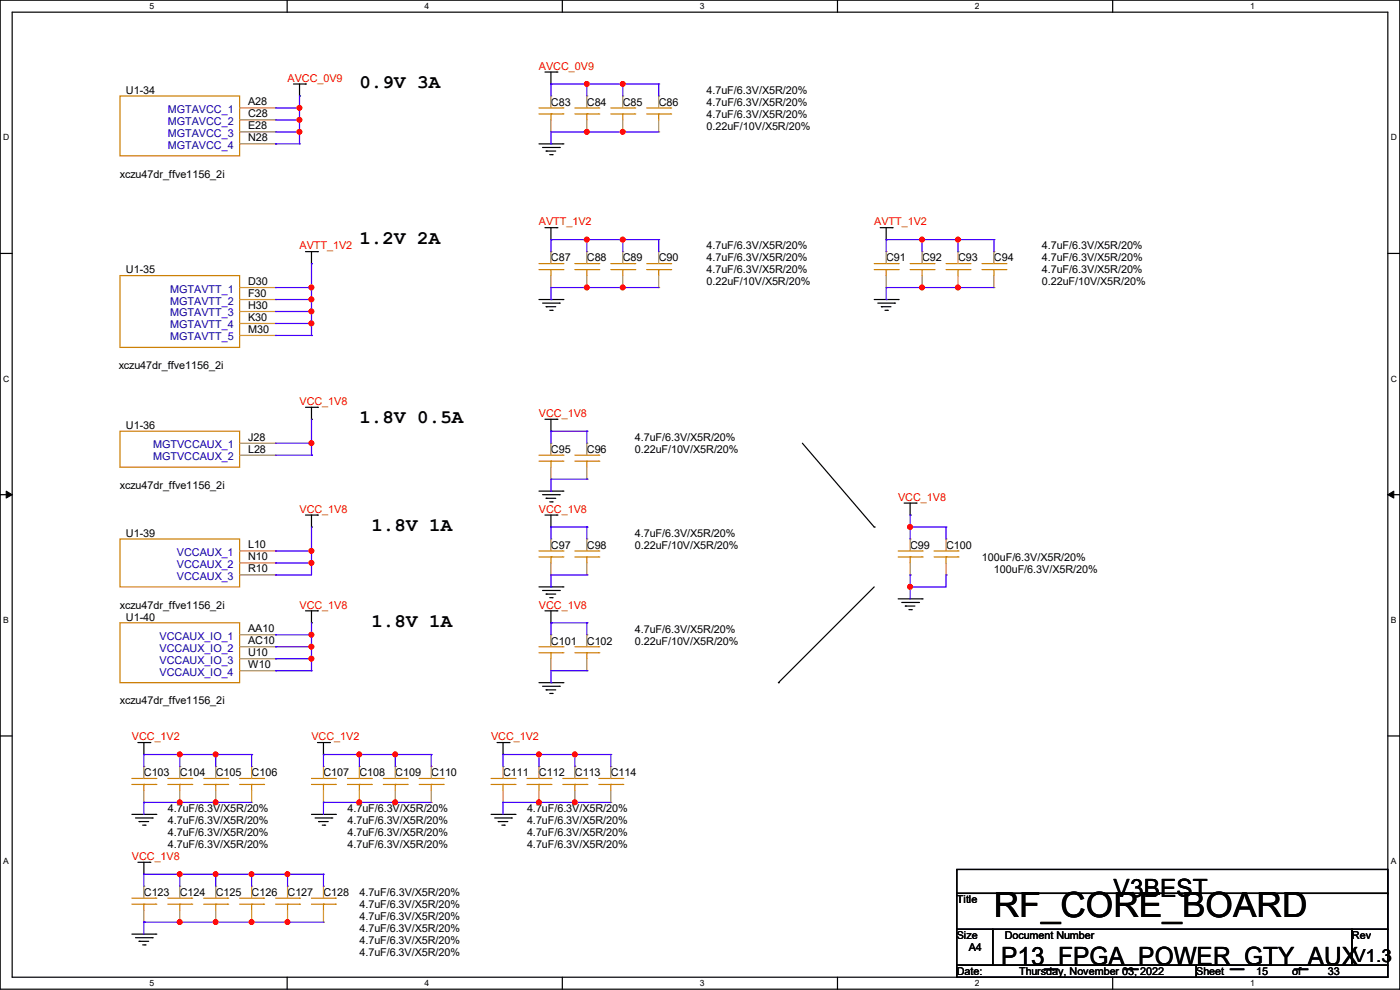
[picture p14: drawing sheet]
<svg xmlns="http://www.w3.org/2000/svg" width="297mm" height="210mm" viewBox="0 0 297 210" stroke-linecap="round" stroke-linejoin="round" font-family="sans-serif">
<defs><g id="words">
<text font-size="7.4" x="210.9" y="194.6">RF_CORE_BOARD</text>
<g font-size="5.3">
<text x="236.3" y="190.2">V3BEST</text>
<text x="212.4" y="204.7">P13_FPGA_POWER_GTY_AUX</text>
</g>
<g font-size="4.1">
<text x="76.2" y="18.7">0.9V 3A</text>
<text x="76.2" y="51.7">1.2V 2A</text>
<text x="76.2" y="89.8">1.8V 0.5A</text>
<text x="78.8" y="112.7">1.8V 1A</text>
<text x="78.8" y="133">1.8V 1A</text>
</g>
<text font-size="3.8" x="287.1" y="204.1">V1.3</text>
<g font-size="2.3" fill="#f00">
<text x="61" y="17.4">AVCC_0V9</text>
<text x="114.3" y="14.8">AVCC_0V9</text>
<text x="114.3" y="47.8">AVTT_1V2</text>
<text x="185.5" y="47.8">AVTT_1V2</text>
<text x="63.5" y="52.9">AVTT_1V2</text>
<text x="63.5" y="85.9">VCC_1V8</text>
<text x="114.3" y="88.5">VCC_1V8</text>
<text x="190.5" y="106.3">VCC_1V8</text>
<text x="63.5" y="108.8">VCC_1V8</text>
<text x="114.3" y="108.8">VCC_1V8</text>
<text x="63.5" y="129.1">VCC_1V8</text>
<text x="114.3" y="129.1">VCC_1V8</text>
<text x="28" y="157.1">VCC_1V2</text>
<text x="66.1" y="157.1">VCC_1V2</text>
<text x="104.2" y="157.1">VCC_1V2</text>
<text x="28" y="182.5">VCC_1V8</text>
</g>
<g font-size="2.3">
<text x="26.7" y="19.9">U1-34</text>
<text x="52.6" y="22.4">A28</text>
<text x="116.9" y="22.4">C83</text>
<text x="124.5" y="22.4">C84</text>
<text x="132.1" y="22.4">C85</text>
<text x="139.7" y="22.4">C86</text>
<text x="149.9" y="19.9">4.7uF/6.3V/X5R/20%</text>
<text x="149.9" y="22.4">4.7uF/6.3V/X5R/20%</text>
<text x="52.6" y="24.9">C28</text>
<text x="52.6" y="27.4">E28</text>
<text x="52.6" y="30">N28</text>
<text x="149.9" y="27.5">0.22uF/10V/X5R/20%</text>
<text x="149.9" y="25">4.7uF/6.3V/X5R/20%</text>
<text x="25.4" y="37.7">xczu47dr_ffve1156_2i</text>
<text x="149.9" y="52.9">4.7uF/6.3V/X5R/20%</text>
<text x="221" y="52.9">4.7uF/6.3V/X5R/20%</text>
<text x="26.7" y="58">U1-35</text>
<text x="116.9" y="55.5">C87</text>
<text x="124.5" y="55.5">C88</text>
<text x="132.1" y="55.5">C89</text>
<text x="139.7" y="55.5">C90</text>
<text x="149.9" y="58">4.7uF/6.3V/X5R/20%</text>
<text x="149.9" y="55.5">4.7uF/6.3V/X5R/20%</text>
<text x="188" y="55.5">C91</text>
<text x="195.6" y="55.5">C92</text>
<text x="203.2" y="55.5">C93</text>
<text x="210.9" y="55.5">C94</text>
<text x="221" y="58">4.7uF/6.3V/X5R/20%</text>
<text x="221" y="55.5">4.7uF/6.3V/X5R/20%</text>
<text x="52.6" y="60.5">D30</text>
<text x="52.6" y="63">F30</text>
<text x="52.6" y="65.5">H30</text>
<text x="149.9" y="60.5">0.22uF/10V/X5R/20%</text>
<text x="221" y="60.5">0.22uF/10V/X5R/20%</text>
<text x="52.6" y="68.1">K30</text>
<text x="52.6" y="70.6">M30</text>
<text x="25.2" y="78.3">xczu47dr_ffve1156_2i</text>
<text x="26.7" y="91">U1-36</text>
<text x="52.6" y="93.5">J28</text>
<text x="134.7" y="93.6">4.7uF/6.3V/X5R/20%</text>
<text x="52.6" y="96">L28</text>
<text x="116.9" y="96.1">C95</text>
<text x="124.5" y="96.1">C96</text>
<text x="134.7" y="96.1">0.22uF/10V/X5R/20%</text>
<text x="25.4" y="103.7">xczu47dr_ffve1156_2i</text>
<text x="26.7" y="113.9">U1-39</text>
<text x="134.7" y="113.9">4.7uF/6.3V/X5R/20%</text>
<text x="52.6" y="116.3">L10</text>
<text x="52.6" y="118.9">N10</text>
<text x="116.9" y="116.4">C97</text>
<text x="124.5" y="116.4">C98</text>
<text x="134.7" y="116.4">0.22uF/10V/X5R/20%</text>
<text x="193.1" y="116.4">C99</text>
<text x="200.7" y="116.4">C100</text>
<text x="208.3" y="119">100uF/6.3V/X5R/20%</text>
<text x="52.6" y="121.4">R10</text>
<text x="210.9" y="121.5">100uF/6.3V/X5R/20%</text>
<text x="25.4" y="129.1">xczu47dr_ffve1156_2i</text>
<text x="26.7" y="131.7">U1-40</text>
<text x="52.6" y="134.1">AA10</text>
<text x="52.6" y="136.7">AC10</text>
<text x="116.9" y="136.7">C101</text>
<text x="124.5" y="136.7">C102</text>
<text x="134.7" y="136.7">0.22uF/10V/X5R/20%</text>
<text x="134.7" y="134.2">4.7uF/6.3V/X5R/20%</text>
<text x="52.6" y="139.2">U10</text>
<text x="52.6" y="141.7">W10</text>
<text x="25.4" y="149.4">xczu47dr_ffve1156_2i</text>
<text x="30.5" y="164.7">C103</text>
<text x="38.1" y="164.7">C104</text>
<text x="45.8" y="164.7">C105</text>
<text x="53.4" y="164.7">C106</text>
<text x="68.6" y="164.7">C107</text>
<text x="76.2" y="164.7">C108</text>
<text x="83.9" y="164.7">C109</text>
<text x="91.5" y="164.7">C110</text>
<text x="106.7" y="164.7">C111</text>
<text x="114.3" y="164.7">C112</text>
<text x="122" y="164.7">C113</text>
<text x="129.6" y="164.7">C114</text>
<text x="35.6" y="172.3">4.7uF/6.3V/X5R/20%</text>
<text x="73.7" y="172.3">4.7uF/6.3V/X5R/20%</text>
<text x="111.8" y="172.3">4.7uF/6.3V/X5R/20%</text>
<text x="35.6" y="174.8">4.7uF/6.3V/X5R/20%</text>
<text x="35.6" y="179.9">4.7uF/6.3V/X5R/20%</text>
<text x="35.6" y="177.4">4.7uF/6.3V/X5R/20%</text>
<text x="73.7" y="177.4">4.7uF/6.3V/X5R/20%</text>
<text x="73.7" y="174.8">4.7uF/6.3V/X5R/20%</text>
<text x="73.7" y="179.9">4.7uF/6.3V/X5R/20%</text>
<text x="111.8" y="177.4">4.7uF/6.3V/X5R/20%</text>
<text x="111.8" y="174.8">4.7uF/6.3V/X5R/20%</text>
<text x="111.8" y="179.9">4.7uF/6.3V/X5R/20%</text>
<text x="30.5" y="190.1">C123</text>
<text x="38.1" y="190.1">C124</text>
<text x="45.8" y="190.1">C125</text>
<text x="53.4" y="190.1">C126</text>
<text x="61" y="190.1">C127</text>
<text x="68.6" y="190.1">C128</text>
<text x="76.2" y="190.1">4.7uF/6.3V/X5R/20%</text>
<text x="203" y="191.6">Title</text>
<text x="76.2" y="195.2">4.7uF/6.3V/X5R/20%</text>
<text x="76.2" y="192.6">4.7uF/6.3V/X5R/20%</text>
<text x="76.2" y="197.7">4.7uF/6.3V/X5R/20%</text>
<text x="76.2" y="202.8">4.7uF/6.3V/X5R/20%</text>
<text x="76.2" y="200.2">4.7uF/6.3V/X5R/20%</text>
<text x="203" y="199.2">Size</text>
<text x="205.5" y="201.8">A4</text>
<text x="213.1" y="199.2">Document Number</text>
<text x="286.8" y="199.2">Rev</text>
<text x="203" y="206.8">Date:</text>
<text x="216.2" y="206.8">Thursday, November 03, 2022</text>
<text x="253.8" y="206.8">Sheet</text>
<text x="266.5" y="206.8">15</text>
<text x="274.1" y="206.8">of</text>
<text x="281.7" y="206.8">33</text>
</g>
<g font-size="2.3" fill="#00c">
<text x="35.6" y="24">MGTAVCC_1</text>
<text x="35.6" y="26.5">MGTAVCC_2</text>
<text x="35.6" y="29">MGTAVCC_3</text>
<text x="35.6" y="31.6">MGTAVCC_4</text>
<text x="36.1" y="62.1">MGTAVTT_1</text>
<text x="36.1" y="64.6">MGTAVTT_2</text>
<text x="36.1" y="67.1">MGTAVTT_3</text>
<text x="36.1" y="69.7">MGTAVTT_4</text>
<text x="36.1" y="72.2">MGTAVTT_5</text>
<text x="32.5" y="95.1">MGTVCCAUX_1</text>
<text x="32.5" y="97.6">MGTVCCAUX_2</text>
<text x="37.5" y="117.9">VCCAUX_1</text>
<text x="37.5" y="120.5">VCCAUX_2</text>
<text x="37.5" y="123">VCCAUX_3</text>
<text x="33.9" y="135.7">VCCAUX_IO_1</text>
<text x="33.9" y="138.3">VCCAUX_IO_2</text>
<text x="33.9" y="140.8">VCCAUX_IO_3</text>
<text x="33.9" y="143.3">VCCAUX_IO_4</text>
</g>
<g font-size="1.8">
<text x="31.7" y="1.9">5</text>
<text x="90.1" y="1.9">4</text>
<text x="148.5" y="1.9">3</text>
<text x="206.8" y="1.9">2</text>
<text x="265.2" y="1.9">1</text>
<text x=".7" y="29.8">D</text>
<text x="295.1" y="29.8">D</text>
<text x=".7" y="80.9">C</text>
<text x="295.1" y="80.9">C</text>
<text x=".7" y="132.1">B</text>
<text x="295.1" y="132.1">B</text>
<text x=".7" y="183.3">A</text>
<text x="295.1" y="183.3">A</text>
<text x="31.7" y="209.2">5</text>
<text x="90.1" y="209.2">4</text>
<text x="148.5" y="209.2">3</text>
<text x="206.8" y="209.2">2</text>
<text x="265.2" y="209.2">1</text>
</g>
</g></defs>
<path d="M0 0h297v209.8h-297zM2.6 2.6h291.8v204.7h-291.8z" fill="none" stroke="#000" stroke-width=".25"/>
<g fill="#fff">
<path d="M31.7 .3h1v2h-1z"/>
<path d="M31.7 207.6h1v1.9h-1z"/>
</g>
<path d="M60.9 0v2.6M60.9 207.3v2.5" fill="none" stroke="#000" stroke-width=".25"/>
<g fill="#fff">
<path d="M90.1 .3h1v2h-1z"/>
<path d="M90.1 207.6h1v1.9h-1z"/>
</g>
<path d="M119.3 0v2.6M119.3 207.3v2.5" fill="none" stroke="#000" stroke-width=".25"/>
<g fill="#fff">
<path d="M148.5 .3h.9v2h-.9z"/>
<path d="M148.5 207.6h.9v1.9h-.9z"/>
</g>
<path d="M177.7 0v2.6M177.7 207.3v2.5" fill="none" stroke="#000" stroke-width=".25"/>
<g fill="#fff">
<path d="M206.8 .3h1v2h-1z"/>
<path d="M206.8 207.6h1v1.9h-1z"/>
</g>
<path d="M236.1 0v2.6M236.1 207.3v2.5" fill="none" stroke="#000" stroke-width=".25"/>
<g fill="#fff">
<path d="M265.2 .3h1v2h-1z"/>
<path d="M265.2 207.6h1v1.9h-1z"/>
<path d="M.7 28.2h1.2v1.9h-1.2z"/>
<path d="M295.1 28.2h1.2v1.9h-1.2z"/>
<path d="M.7 79.3h1.2v2h-1.2z"/>
<path d="M295.1 79.3h1.2v2h-1.2z"/>
</g>
<path d="M0 53.8h2.6M294.4 53.8h2.6" fill="none" stroke="#000" stroke-width=".25"/>
<g fill="#fff">
<path d="M.7 130.5h1.2v2h-1.2z"/>
<path d="M295.1 130.5h1.1v2h-1.1z"/>
</g>
<path d="M0 104.9h2.6M294.4 104.9h2.6" fill="none" stroke="#000" stroke-width=".25"/>
<path d="M1.3 104.2l1.3 .7-1.3 .8zM294.4 104.9l1.3-.7v1.5z" fill="#000" stroke="#000" stroke-width=".21"/>
<g fill="#fff">
<path d="M.7 181.7h1.2v2h-1.2z"/>
<path d="M295.1 181.7h1.1v2h-1.1z"/>
</g>
<g fill="none" stroke="#000" stroke-width=".25">
<path d="M62.3 17.8h2.5M63.5 17.8v2.6M64.8 17.8h.1M115.6 15.3h2.6M116.9 17.8h.1M116.9 15.3v2.5M118.2 15.3h.1M63.5 20.4h.1M114.3 30.5h5.1M115.1 31.3h3.6M115.9 32h.1M115.9 32h2"/>
<path d="M116.6 32.8h.5M117.1 32.8h.1M118.7 31.3h.1M119.4 30.5h.1M64.8 53.4h2.6M66.1 55.9h.1M66.1 53.4v2.5M67.4 53.4h.1M115.6 48.3h2.6M116.9 50.8h.1M116.9 48.3v2.5M118.2 48.3h.1"/>
<path d="M186.7 48.3h2.6M188 50.8h.1M188 48.3v2.5M189.3 48.3h.1M114.3 63.5h5.1M115.1 64.3h3.6M115.9 65.1h.1M115.9 65.1h2M116.6 65.8h.5M117.1 65.8h.1M118.7 64.3h.1M119.4 63.5h.1"/>
<path d="M185.5 63.5h5M186.2 64.3h3.6M187 65.1h.1M187 65.1h2M187.7 65.8h.6M188.3 65.8h.1M189.8 64.3h.1M190.5 63.5h.1M64.8 86.4h2.6M66.1 88.9h.1M66.1 86.4v2.5M67.4 86.4h.1"/>
<path d="M115.6 88.9h2.6M116.9 91.5h.1M116.9 88.9v2.6M118.2 88.9h.1M170.2 94l15.3 17.8M64.8 109.3h2.6M66.1 111.8h.1M66.1 109.3v2.5M67.4 109.3h.1M114.3 104.2h5.1M115.1 104.9h3.6M115.6 109.3h2.6"/>
<path d="M115.9 105.7h.1M115.9 105.7h2M116.6 106.5h.5M116.9 111.8h.1M116.9 109.3v2.5M117.1 106.5h.1M118.2 109.3h.1M118.7 104.9h.1M119.4 104.2h.1M185.5 111.8h.1M191.8 106.7h2.6M193.1 109.3h.1"/>
<path d="M193.1 106.7v2.6M194.4 106.7h.1M64.8 129.6h2.6M66.1 132.1h.1M66.1 129.6v2.5M67.4 129.6h.1M114.3 124.5h5.1M115.1 125.3h3.6M115.6 129.6h2.6M115.9 126h.1M115.9 126h2M116.6 126.8h.5"/>
<path d="M116.9 132.1h.1M116.9 129.6v2.5M117.1 126.8h.1M118.2 129.6h.1M118.7 125.3h.1M119.4 124.5h.1M185.5 124.5l-20.4 20.3M190.5 127h5.1M191.3 127.8h3.6M192.1 128.6h.1M192.1 128.6h2M192.8 129.3h.5"/>
<path d="M193.3 129.3h.1M194.9 127.8h.1M195.6 127h.1M0 156.1h2.6M29.3 157.5h2.5M30.5 157.5v2.6M31.8 157.5h.1M67.4 157.5h2.5M68.6 157.5v2.6M69.9 157.5h.1M105.5 157.5h2.5M106.7 157.5v2.6"/>
<path d="M108 157.5h.1M114.3 144.8h5.1M115.1 145.6h3.6M115.9 146.3h.1M115.9 146.3h2M116.6 147.1h.5M117.1 147.1h.1M118.7 145.6h.1M119.4 144.8h.1M165.1 144.8h.1M294.4 156.1h2.6M28 172.8h5.1"/>
<path d="M28.7 173.5h3.6M29.5 174.3h.1M29.5 174.3h2M30.3 175h.5M30.5 160.1h.1M30.8 175h.1M32.3 173.5h.1M33.1 172.8h.1M66.1 172.8h5.1M66.8 173.5h3.6M67.6 174.3h.1M67.6 174.3h2"/>
<path d="M68.4 175h.5M68.6 160.1h.1M68.9 175h.1M70.4 173.5h.1M71.2 172.8h.1M104.2 172.8h5.1M104.9 173.5h3.6M105.7 174.3h.1M105.7 174.3h2M106.5 175h.5M106.7 160.1h.1M107 175h.1"/>
<path d="M108.5 173.5h.1M109.3 172.8h.1M28 198.2h5.1M28.7 198.9h3.6M29.3 182.9h2.5M29.5 199.7h.1M29.5 199.7h2M30.5 185.5h.1M30.5 182.9v2.6M31.8 182.9h.1M32.3 198.9h.1M33.1 198.2h.1"/>
<path d="M203 184.4h91.4v5.1h-91.4zM203 189.5h91.4v7.6h-91.4zM203 197.1h7.6v7.7h-7.6zM210.6 197.1h76.2v7.7h-76.2zM286.8 197.1h7.6v7.7h-7.6zM30.3 200.4h.5M30.8 200.4h.1M203 204.8h50.8v2.5h-50.8zM253.8 204.8h40.6v2.5h-40.6z"/>
</g>
<g fill="none" stroke="#cc8006" stroke-width=".25">
<path d="M25.4 20.4h25.4v12.7h-25.4zM114.3 22.9h5.1M114.3 24.2h5.1M116.9 24.2h.1M116.9 24.2v1.2M119.4 22.9h.1M119.4 24.2h.1M122 22.9h5M122 24.2h5M124.5 24.2h.1M124.5 24.2v1.2M127 22.9h.1"/>
<path d="M127 24.2h.1M129.6 22.9h5.1M129.6 24.2h5.1M132.1 24.2h.1M132.1 24.2v1.2M134.7 22.9h.1M134.7 24.2h.1M137.2 22.9h5.1M137.2 24.2h5.1M139.7 24.2h.1M139.7 24.2v1.2M142.3 22.9h.1"/>
<path d="M142.3 24.2h.1M25.4 58.5h25.4v15.2h-25.4zM114.3 55.9h5.1M114.3 57.2h5.1M116.9 57.2h.1M116.9 57.2v1.3M119.4 55.9h.1M119.4 57.2h.1M122 55.9h5M122 57.2h5M124.5 57.2h.1M124.5 57.2v1.3"/>
<path d="M127 55.9h.1M127 57.2h.1M129.6 55.9h5.1M129.6 57.2h5.1M132.1 57.2h.1M132.1 57.2v1.3M134.7 55.9h.1M134.7 57.2h.1M137.2 55.9h5.1M137.2 57.2h5.1M139.7 57.2h.1M139.7 57.2v1.3"/>
<path d="M142.3 55.9h.1M142.3 57.2h.1M185.5 55.9h5M185.5 57.2h5M188 57.2h.1M188 57.2v1.3M190.5 55.9h.1M190.5 57.2h.1M193.1 55.9h5.1M193.1 57.2h5.1M195.6 57.2h.1M195.6 57.2v1.3"/>
<path d="M198.2 55.9h.1M198.2 57.2h.1M200.7 55.9h5.1M200.7 57.2h5.1M203.2 57.2h.1M203.2 57.2v1.3M205.8 55.9h.1M205.8 57.2h.1M208.3 55.9h5.1M208.3 57.2h5.1M210.9 57.2h.1M210.9 57.2v1.3"/>
<path d="M213.4 55.9h.1M213.4 57.2h.1M25.4 91.5h25.4v7.6h-25.4zM114.3 96.6h5.1M114.3 97.8h5.1M116.9 97.8h.1M116.9 97.8v1.3M119.4 96.6h.1M119.4 97.8h.1M122 96.6h5M122 97.8h5M124.5 97.8h.1"/>
<path d="M124.5 97.8v1.3M127 96.6h.1M127 97.8h.1M25.4 114.3h25.4v10.2h-25.4zM114.3 116.9h5.1M114.3 118.2h5.1M116.9 118.2h.1M116.9 118.2v1.2M119.4 116.9h.1M119.4 118.2h.1M122 116.9h5M122 118.2h5"/>
<path d="M124.5 118.2h.1M124.5 118.2v1.2M127 116.9h.1M127 118.2h.1M190.5 116.9h5.1M190.5 118.2h5.1M193.1 118.2h.1M193.1 118.2v1.2M195.6 116.9h.1M195.6 118.2h.1M198.2 116.9h5M198.2 118.2h5"/>
<path d="M200.7 118.2h.1M200.7 118.2v1.2M203.2 116.9h.1M203.2 118.2h.1M25.4 132.1h25.4v12.7h-25.4zM114.3 137.2h5.1M114.3 138.5h5.1M116.9 138.5h.1M116.9 138.5v1.2M119.4 137.2h.1M119.4 138.5h.1M122 137.2h5"/>
<path d="M122 138.5h5M124.5 138.5h.1M124.5 138.5v1.2M127 137.2h.1M127 138.5h.1M28 165.1h5.1M28 166.4h5.1M30.5 166.4h.1M30.5 166.4v1.3M33.1 165.1h.1M33.1 166.4h.1M35.6 165.1h5.1"/>
<path d="M35.6 166.4h5.1M38.1 166.4h.1M38.1 166.4v1.3M40.7 165.1h.1M40.7 166.4h.1M43.2 165.1h5.1M43.2 166.4h5.1M45.8 166.4h.1M45.8 166.4v1.3M48.3 165.1h.1M48.3 166.4h.1M50.8 165.1h5.1"/>
<path d="M50.8 166.4h5.1M53.4 166.4h.1M53.4 166.4v1.3M55.9 165.1h.1M55.9 166.4h.1M66.1 165.1h5.1M66.1 166.4h5.1M68.6 166.4h.1M68.6 166.4v1.3M71.2 165.1h.1M71.2 166.4h.1M73.7 165.1h5.1"/>
<path d="M73.7 166.4h5.1M76.2 166.4h.1M76.2 166.4v1.3M78.8 165.1h.1M78.8 166.4h.1M81.3 165.1h5.1M81.3 166.4h5.1M83.9 166.4h.1M83.9 166.4v1.3M86.4 165.1h.1M86.4 166.4h.1M88.9 165.1h5.1"/>
<path d="M88.9 166.4h5.1M91.5 166.4h.1M91.5 166.4v1.3M94 165.1h.1M94 166.4h.1M104.2 165.1h5.1M104.2 166.4h5.1M106.7 166.4h.1M106.7 166.4v1.3M109.3 165.1h.1M109.3 166.4h.1M111.8 165.1h5.1"/>
<path d="M111.8 166.4h5.1M114.3 166.4h.1M114.3 166.4v1.3M116.9 165.1h.1M116.9 166.4h.1M119.4 165.1h5.1M119.4 166.4h5.1M122 166.4h.1M122 166.4v1.3M124.5 165.1h.1M124.5 166.4h.1M127 165.1h5.1"/>
<path d="M127 166.4h5.1M129.6 166.4h.1M129.6 166.4v1.3M132.1 165.1h.1M132.1 166.4h.1M28 190.5h5.1M28 191.8h5.1M30.5 191.8h.1M30.5 191.8v1.3M33.1 190.5h.1M33.1 191.8h.1M35.6 190.5h5.1"/>
<path d="M35.6 191.8h5.1M38.1 191.8h.1M38.1 191.8v1.3M40.7 190.5h.1M40.7 191.8h.1M43.2 190.5h5.1M43.2 191.8h5.1M45.8 191.8h.1M45.8 191.8v1.3M48.3 190.5h.1M48.3 191.8h.1M50.8 190.5h5.1"/>
<path d="M50.8 191.8h5.1M53.4 191.8h.1M53.4 191.8v1.3M55.9 190.5h.1M55.9 191.8h.1M58.5 190.5h5M58.5 191.8h5M61 191.8h.1M61 191.8v1.3M63.5 190.5h.1M63.5 191.8h.1M66.1 190.5h5.1"/>
<path d="M66.1 191.8h5.1M68.6 191.8h.1M68.6 191.8v1.3M71.2 190.5h.1M71.2 191.8h.1"/>
</g>
<g fill="none" stroke="#a84" stroke-width=".25">
<path d="M50.8 22.9h7.7M50.8 25.4h7.7M50.8 28h7.7M50.8 30.5h7.7M58.5 22.9h.1M58.5 25.4h.1M58.5 28h.1M58.5 30.5h.1M116.9 20.4h.1M116.9 28h.1M116.9 20.4v2.5M116.9 25.4v2.6"/>
<path d="M124.5 20.4h.1M124.5 28h.1M124.5 20.4v2.5M124.5 25.4v2.6M132.1 20.4h.1M132.1 28h.1M132.1 20.4v2.5M132.1 25.4v2.6M139.7 20.4h.1M139.7 28h.1M139.7 20.4v2.5M139.7 25.4v2.6"/>
<path d="M116.9 53.4h.1M116.9 53.4v2.5M116.9 58.5v2.5M124.5 53.4h.1M124.5 53.4v2.5M124.5 58.5v2.5M132.1 53.4h.1M132.1 53.4v2.5M132.1 58.5v2.5M139.7 53.4h.1M139.7 53.4v2.5M139.7 58.5v2.5"/>
<path d="M188 53.4h.1M188 53.4v2.5M188 58.5v2.5M195.6 53.4h.1M195.6 53.4v2.5M195.6 58.5v2.5M203.2 53.4h.1M203.2 53.4v2.5M203.2 58.5v2.5M210.9 53.4h.1M210.9 53.4v2.5M210.9 58.5v2.5"/>
<path d="M50.8 61h7.7M50.8 63.5h7.7M50.8 66.1h7.7M50.8 68.6h7.7M50.8 71.2h7.7M58.5 61h.1M58.5 63.5h.1M58.5 66.1h.1M58.5 68.6h.1M58.5 71.2h.1M116.9 61h.1M124.5 61h.1"/>
<path d="M132.1 61h.1M139.7 61h.1M188 61h.1M195.6 61h.1M203.2 61h.1M210.9 61h.1M50.8 94h7.7M50.8 96.6h7.7M58.5 94h.1M58.5 96.6h.1M116.9 94h.1M116.9 94v2.6"/>
<path d="M116.9 99.1v2.5M124.5 94h.1M124.5 94v2.6M124.5 99.1v2.5M50.8 116.9h7.7M50.8 119.4h7.7M58.5 116.9h.1M58.5 119.4h.1M116.9 114.3h.1M116.9 101.6h.1M116.9 114.3v2.6M116.9 119.4v2.6"/>
<path d="M124.5 101.6h.1M124.5 114.3h.1M124.5 114.3v2.6M124.5 119.4v2.6M193.1 114.3h.1M193.1 114.3v2.6M193.1 119.4v2.6M200.7 114.3h.1M200.7 114.3v2.6M200.7 119.4v2.6M50.8 122h7.7M50.8 134.7h7.7"/>
<path d="M50.8 137.2h7.7M50.8 139.7h7.7M58.5 122h.1M58.5 134.7h.1M58.5 137.2h.1M58.5 139.7h.1M116.9 122h.1M116.9 134.7h.1M116.9 134.7v2.5M116.9 139.7v2.6M124.5 134.7h.1M124.5 122h.1"/>
<path d="M124.5 134.7v2.5M124.5 139.7v2.6M193.1 122h.1M200.7 122h.1M50.8 142.3h7.7M58.5 142.3h.1M116.9 142.3h.1M124.5 142.3h.1M30.5 162.6h.1M30.5 170.2h.1M30.5 162.6v2.5M30.5 167.7v2.5"/>
<path d="M38.1 162.6h.1M38.1 170.2h.1M38.1 162.6v2.5M38.1 167.7v2.5M45.8 162.6h.1M45.8 170.2h.1M45.8 162.6v2.5M45.8 167.7v2.5M53.4 162.6h.1M53.4 170.2h.1M53.4 162.6v2.5M53.4 167.7v2.5"/>
<path d="M68.6 162.6h.1M68.6 170.2h.1M68.6 162.6v2.5M68.6 167.7v2.5M76.2 162.6h.1M76.2 170.2h.1M76.2 162.6v2.5M76.2 167.7v2.5M83.9 162.6h.1M83.9 170.2h.1M83.9 162.6v2.5M83.9 167.7v2.5"/>
<path d="M91.5 162.6h.1M91.5 170.2h.1M91.5 162.6v2.5M91.5 167.7v2.5M106.7 162.6h.1M106.7 170.2h.1M106.7 162.6v2.5M106.7 167.7v2.5M114.3 162.6h.1M114.3 170.2h.1M114.3 162.6v2.5M114.3 167.7v2.5"/>
<path d="M122 162.6h.1M122 170.2h.1M122 162.6v2.5M122 167.7v2.5M129.6 162.6h.1M129.6 170.2h.1M129.6 162.6v2.5M129.6 167.7v2.5M30.5 188h.1M30.5 195.6h.1M30.5 188v2.5M30.5 193.1v2.5"/>
<path d="M38.1 188h.1M38.1 195.6h.1M38.1 188v2.5M38.1 193.1v2.5M45.8 188h.1M45.8 195.6h.1M45.8 188v2.5M45.8 193.1v2.5M53.4 188h.1M53.4 195.6h.1M53.4 188v2.5M53.4 193.1v2.5"/>
<path d="M61 188h.1M61 195.6h.1M61 188v2.5M61 193.1v2.5M68.6 188h.1M68.6 195.6h.1M68.6 188v2.5M68.6 193.1v2.5"/>
</g>
<g fill="none" stroke="#4200ff" stroke-width=".25">
<path d="M116.9 17.8h.1M116.9 17.8h22.8M116.9 17.8v2.6M124.5 17.8h.1M124.5 17.8v2.6M132.1 17.8h.1M132.1 17.8v2.6M139.7 17.8h.1M139.7 17.8v2.6M58.5 30.5h.1M58.5 28h5M58.5 30.5h5"/>
<path d="M58.5 25.4h5M58.5 22.9h5M63.5 20.4h.1M63.5 28h.1M63.5 30.5h.1M63.5 25.4h.1M63.5 22.9h.1M63.5 20.4v10.1M116.9 30.5h.1M124.5 28h.1M132.1 28h.1M139.7 28h-22.8v2.5"/>
<path d="M66.1 55.9h.1M66.1 55.9v15.3M116.9 50.8h.1M116.9 50.8v2.6M116.9 50.8h22.8M124.5 50.8h.1M124.5 50.8v2.6M132.1 50.8h.1M132.1 50.8v2.6M139.7 50.8h.1M139.7 50.8v2.6M188 50.8h.1"/>
<path d="M188 50.8h22.9M188 50.8v2.6M195.6 50.8h.1M195.6 50.8v2.6M203.2 50.8h.1M203.2 50.8v2.6M210.9 50.8h.1M210.9 50.8v2.6M58.5 61h7.6M58.5 71.2h7.6M58.5 68.6h7.6M58.5 66.1h7.6"/>
<path d="M58.5 63.5h7.6M66.1 71.2h.1M66.1 68.6h.1M66.1 66.1h.1M66.1 63.5h.1M66.1 61h.1M116.9 63.5h.1M124.5 61h.1M132.1 61h.1M139.7 61h-22.8v2.5M188 63.5h.1M195.6 61h.1"/>
<path d="M203.2 61h.1M210.9 61h-22.9v2.5M58.5 96.6h7.6M58.5 94h7.6M66.1 94h.1M66.1 96.6h.1M66.1 88.9v7.7M116.9 91.5h.1M116.9 91.5v2.5M116.9 91.5h7.6M124.5 91.5h.1M124.5 91.5v2.5"/>
<path d="M58.5 119.4h.1M58.5 116.9h.1M58.5 119.4h7.6M58.5 116.9h7.6M66.1 116.9h.1M66.1 119.4h.1M66.1 111.8v10.2h-7.6M116.9 104.2h.1M116.9 111.8h.1M116.9 111.8v2.5M116.9 111.8h7.6M124.5 101.6h.1"/>
<path d="M124.5 111.8h.1M124.5 111.8v2.5M124.5 101.6h-7.6v2.6M193.1 111.8h.1M193.1 109.3h.1M193.1 111.8h7.6M193.1 109.3v5M200.7 111.8h.1M200.7 111.8v2.5M58.5 139.7h.1M58.5 137.2h.1M58.5 134.7h.1"/>
<path d="M58.5 122h.1M58.5 139.7h7.6M58.5 137.2h7.6M58.5 134.7h7.6M66.1 134.7h.1M66.1 139.7h.1M66.1 137.2h.1M66.1 132.1v10.2M116.9 124.5h.1M116.9 132.1h.1M116.9 132.1v2.6M116.9 132.1h7.6"/>
<path d="M124.5 122h.1M124.5 132.1h.1M124.5 132.1v2.6M124.5 122h-7.6v2.5M193.1 122h.1M193.1 124.5h.1M193.1 122v5M200.7 122h.1M200.7 122v2.5h-7.6M58.5 142.3h.1M58.5 142.3h7.6M66.1 142.3h.1"/>
<path d="M116.9 144.8h.1M124.5 142.3h.1M124.5 142.3h-7.6v2.5M30.5 160.1h.1M30.5 170.2h.1M30.5 160.1h22.9M30.5 170.2h22.9M30.5 160.1v2.5M30.5 170.2v2.6M38.1 160.1h.1M38.1 170.2h.1M38.1 160.1v2.5"/>
<path d="M45.8 160.1h.1M45.8 170.2h.1M45.8 160.1v2.5M53.4 160.1h.1M53.4 160.1v2.5M68.6 160.1h.1M68.6 170.2h.1M68.6 160.1h22.9M68.6 170.2h22.9M68.6 160.1v2.5M68.6 170.2v2.6M76.2 160.1h.1"/>
<path d="M76.2 170.2h.1M76.2 160.1v2.5M83.9 160.1h.1M83.9 170.2h.1M83.9 160.1v2.5M91.5 160.1h.1M91.5 160.1v2.5M106.7 160.1h.1M106.7 170.2h.1M106.7 160.1h22.9M106.7 170.2h22.9M106.7 160.1v2.5"/>
<path d="M106.7 170.2v2.6M114.3 160.1h.1M114.3 170.2h.1M114.3 160.1v2.5M122 160.1h.1M122 170.2h.1M122 160.1v2.5M129.6 160.1h.1M129.6 160.1v2.5M30.5 185.5h.1M30.5 195.6h.1M30.5 185.5v2.5"/>
<path d="M30.5 195.6v2.6M30.5 185.5h38.1M30.5 195.6h38.1M38.1 185.5h.1M38.1 195.6h.1M38.1 185.5v2.5M45.8 185.5h.1M45.8 195.6h.1M45.8 185.5v2.5M53.4 185.5h.1M53.4 195.6h.1M53.4 185.5v2.5"/>
<path d="M61 185.5h.1M61 195.6h.1M61 185.5v2.5M68.6 185.5h.1M68.6 185.5v2.5"/>
</g>
<g fill="#f00" stroke="#f00" stroke-width=".25">
<circle cx="66.1" cy="61" r=".49"/>
<circle cx="66.1" cy="94" r=".49"/>
<circle cx="66.1" cy="116.9" r=".49"/>
<circle cx="66.1" cy="134.6" r=".49"/>
<circle cx="132.1" cy="17.8" r=".49"/>
<circle cx="124.5" cy="17.8" r=".49"/>
<circle cx="124.5" cy="28" r=".49"/>
<circle cx="132.1" cy="28" r=".49"/>
<circle cx="132.1" cy="50.8" r=".49"/>
<circle cx="124.5" cy="50.8" r=".49"/>
<circle cx="124.5" cy="61" r=".49"/>
<circle cx="132.1" cy="61" r=".49"/>
<circle cx="203.2" cy="50.8" r=".49"/>
<circle cx="203.2" cy="61" r=".49"/>
<circle cx="195.6" cy="50.8" r=".49"/>
<circle cx="195.6" cy="61" r=".49"/>
<circle cx="193.1" cy="124.5" r=".49"/>
<circle cx="193.1" cy="111.8" r=".49"/>
<circle cx="45.7" cy="160" r=".49"/>
<circle cx="38.1" cy="160" r=".49"/>
<circle cx="45.7" cy="170.2" r=".49"/>
<circle cx="38.1" cy="170.2" r=".49"/>
<circle cx="83.8" cy="160" r=".49"/>
<circle cx="76.2" cy="160" r=".49"/>
<circle cx="83.8" cy="170.2" r=".49"/>
<circle cx="76.2" cy="170.2" r=".49"/>
<circle cx="114.3" cy="160" r=".49"/>
<circle cx="114.3" cy="170.2" r=".49"/>
<circle cx="121.9" cy="170.2" r=".49"/>
<circle cx="121.9" cy="160" r=".49"/>
<circle cx="45.7" cy="185.4" r=".49"/>
<circle cx="38.1" cy="185.4" r=".49"/>
<circle cx="45.7" cy="195.6" r=".49"/>
<circle cx="38.1" cy="195.6" r=".49"/>
<circle cx="53.4" cy="185.4" r=".49"/>
<circle cx="61" cy="185.4" r=".49"/>
<circle cx="61" cy="195.6" r=".49"/>
<circle cx="53.4" cy="195.6" r=".49"/>
<circle cx="66.1" cy="119.4" r=".49"/>
<circle cx="66.1" cy="137.2" r=".49"/>
<circle cx="66.1" cy="139.7" r=".49"/>
<circle cx="63.5" cy="28" r=".49"/>
<circle cx="63.5" cy="25.4" r=".49"/>
<circle cx="63.5" cy="22.9" r=".49"/>
<circle cx="66.1" cy="68.6" r=".49"/>
<circle cx="66.1" cy="66.1" r=".49"/>
<circle cx="66.1" cy="63.5" r=".49"/>
</g>
<use href="#words"/>
</svg>
